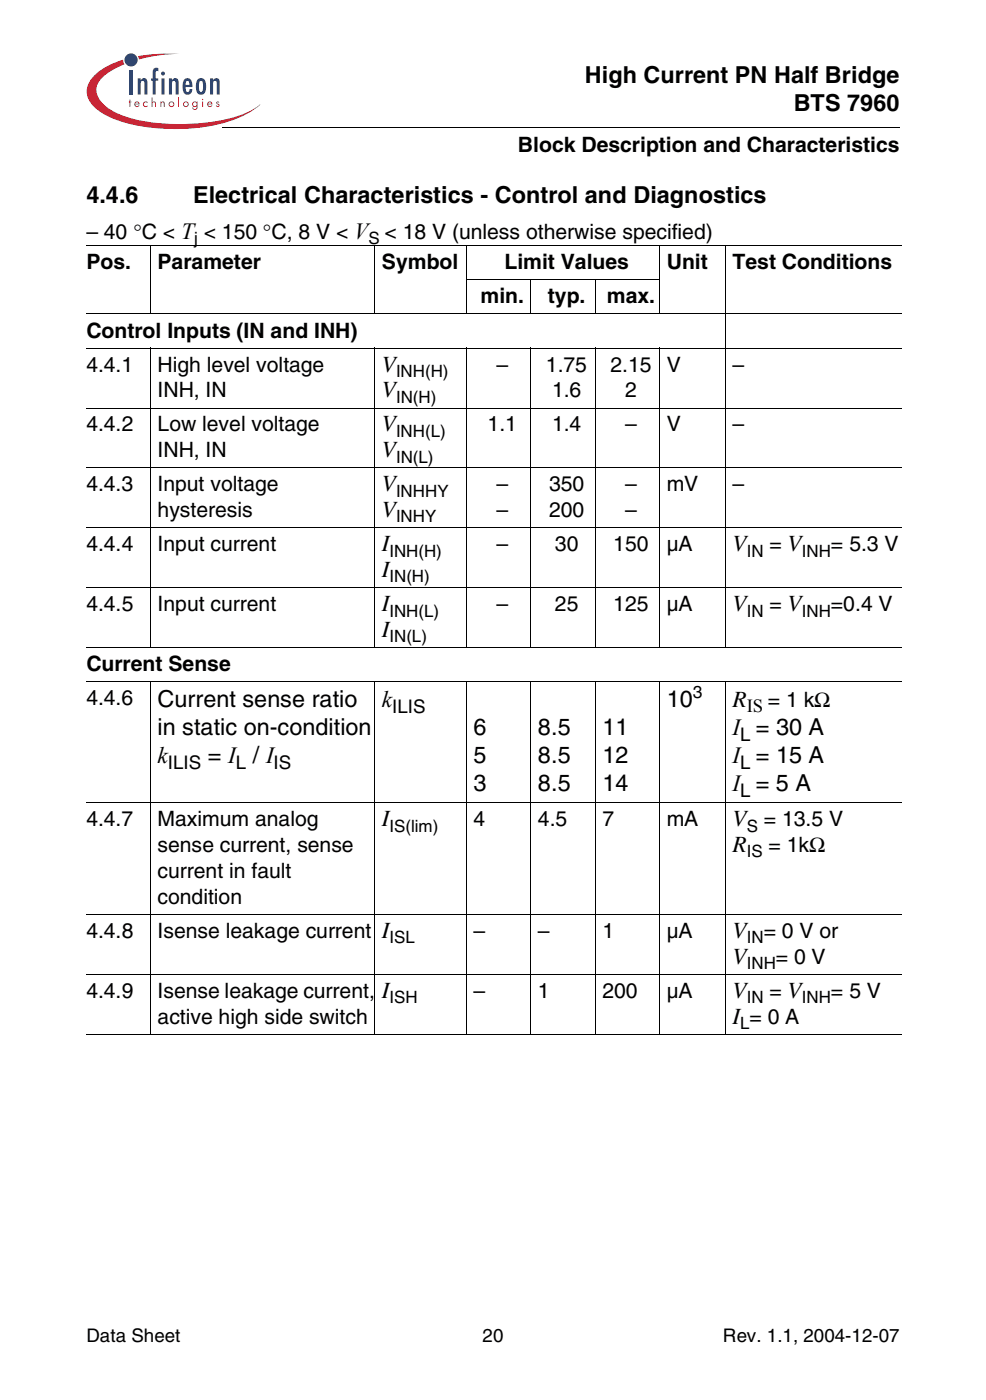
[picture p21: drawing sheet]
<svg xmlns="http://www.w3.org/2000/svg" width="207mm" height="294mm" viewBox="0 0 207 294" stroke-linecap="round" stroke-linejoin="round" font-family="sans-serif">
<defs><g id="words">
<g font-size="4.9">
<text x="122.8" y="17.4">High Current PN Half Bridge</text>
<text x="166.7" y="23.3">BTS 7960</text>
<text x="18.1" y="42.6">4.4.6</text>
<text x="40.5" y="42.6">Electrical Characteristics - Control and Diagnostics</text>
<text x="80.2" y="78.1">V</text>
<text x="80.2" y="83.5">V</text>
<text x="80.2" y="90.7">V</text>
<text x="80.2" y="96.1">V</text>
<text x="80.2" y="103.3">V</text>
<text x="80.2" y="108.7">V</text>
<text x="80.2" y="115.9">I</text>
<text x="153.8" y="115.9">V</text>
<text x="80.2" y="121.3">I</text>
<text x="80.2" y="128.5">I</text>
<text x="153.8" y="128.5">V</text>
<text x="80.2" y="133.9">I</text>
<text x="33.1" y="148.5">Current sense ratio</text>
<text x="80.2" y="148.5">k</text>
<text x="140" y="148.5">10</text>
<text x="153.8" y="148.5">R</text>
<text x="33.1" y="154.5">in static on-condition</text>
<text x="99.5" y="154.5">6</text>
<text x="113" y="154.5">8.5</text>
<text x="126.5" y="154.5">11</text>
<text x="153.8" y="154.4">I = 30 A</text>
<text x="33.1" y="160.4">k</text>
<text x="43.7" y="160.4">= I / I</text>
<text x="99.5" y="160.4">5</text>
<text x="113" y="160.4">8.5</text>
<text x="126.5" y="160.4">12</text>
<text x="153.8" y="160.3">I = 15 A</text>
<text x="99.5" y="166.3">3</text>
<text x="113" y="166.3">8.5</text>
<text x="126.5" y="166.3">14</text>
<text x="153.8" y="166.3">I = 5 A</text>
<text x="80.2" y="173.6">I</text>
<text x="153.8" y="173.6">V</text>
<text x="153.8" y="179.1">R</text>
<text x="80.2" y="197.1">I</text>
<text x="153.8" y="197.1">V</text>
<text x="153.8" y="202.6">V</text>
<text x="80.2" y="209.7">I</text>
<text x="153.8" y="209.7">V</text>
<text x="153.8" y="215.1">I = 0 A</text>
</g>
<g font-size="4.4">
<text x="108.8" y="31.9">Block Description and Characteristics</text>
<text x="18.1" y="50.2">– 40 °C &lt; T &lt; 150 °C, 8 V &lt; V &lt; 18 V (unless otherwise specified)</text>
<text x="18.1" y="56.6">Pos.</text>
<text x="33.1" y="56.6">Parameter</text>
<text x="80.2" y="56.6">Symbol</text>
<text x="106" y="56.6">Limit Values</text>
<text x="140" y="56.6">Unit</text>
<text x="153.8" y="56.6">Test Conditions</text>
<text x="100.9" y="63.7">min.</text>
<text x="115" y="63.7">typ.</text>
<text x="127.4" y="63.7">max.</text>
<text x="18.1" y="70.9">Control Inputs (IN and INH)</text>
<text x="18.1" y="78.1">4.4.1</text>
<text x="33.1" y="78.1">High level voltage</text>
<text x="33.1" y="83.5">INH, IN</text>
<text x="104.3" y="78.1">–</text>
<text x="114.7" y="78.1">1.75</text>
<text x="115.9" y="83.5">1.6</text>
<text x="128.2" y="78.1">2.15</text>
<text x="131.3" y="83.5">2</text>
<text x="140" y="78.1">V</text>
<text x="153.8" y="78.1">–</text>
<text x="18.1" y="90.7">4.4.2</text>
<text x="33.1" y="90.7">Low level voltage</text>
<text x="102.4" y="90.7">1.1</text>
<text x="115.9" y="90.7">1.4</text>
<text x="131.3" y="90.7">–</text>
<text x="140" y="90.7">V</text>
<text x="153.8" y="90.7">–</text>
<text x="33.1" y="96.1">INH, IN</text>
<text x="18.1" y="103.3">4.4.3</text>
<text x="33.1" y="103.3">Input voltage</text>
<text x="104.3" y="103.3">–</text>
<text x="115.3" y="103.3">350</text>
<text x="131.3" y="103.3">–</text>
<text x="140" y="103.3">mV</text>
<text x="153.8" y="103.3">–</text>
<text x="33.1" y="108.7">hysteresis</text>
<text x="104.3" y="108.7">–</text>
<text x="115.3" y="108.7">200</text>
<text x="131.3" y="108.7">–</text>
<text x="18.1" y="115.9">4.4.4</text>
<text x="33.1" y="115.9">Input current</text>
<text x="104.3" y="115.9">–</text>
<text x="116.5" y="115.9">30</text>
<text x="128.8" y="115.9">150</text>
<text x="140" y="115.9">µA</text>
<text x="161.6" y="115.9">= V</text>
<text x="174.5" y="115.9">= 5.3 V</text>
<text x="18.1" y="128.5">4.4.5</text>
<text x="33.1" y="128.5">Input current</text>
<text x="104.3" y="128.5">–</text>
<text x="116.5" y="128.5">25</text>
<text x="128.8" y="128.5">125</text>
<text x="140" y="128.5">µA</text>
<text x="161.6" y="128.5">= V</text>
<text x="174.5" y="128.5">=0.4 V</text>
<text x="18.1" y="141">Current Sense</text>
<text x="18.1" y="148.2">4.4.6</text>
<text x="161.3" y="148.5">= 1 kΩ</text>
<text x="18.1" y="173.6">4.4.7</text>
<text x="33.1" y="173.6">Maximum analog</text>
<text x="99.5" y="173.6">4</text>
<text x="113" y="173.6">4.5</text>
<text x="126.5" y="173.6">7</text>
<text x="140" y="173.6">mA</text>
<text x="160.4" y="173.6">= 13.5 V</text>
<text x="33.1" y="179.1">sense current, sense</text>
<text x="161.4" y="179.1">= 1kΩ</text>
<text x="33.1" y="184.5">current in fault</text>
<text x="33.1" y="189.9">condition</text>
<text x="18.1" y="197.1">4.4.8</text>
<text x="33.1" y="197.1">Isense leakage current</text>
<text x="99.5" y="197.1">–</text>
<text x="113" y="197.1">–</text>
<text x="126.5" y="197.1">1</text>
<text x="140" y="197.1">µA</text>
<text x="160.4" y="197.1">= 0 V or</text>
<text x="162.9" y="202.6">= 0 V</text>
<text x="18.1" y="209.7">4.4.9</text>
<text x="33.1" y="209.7">Isense leakage current,</text>
<text x="99.5" y="209.7">–</text>
<text x="113" y="209.7">1</text>
<text x="126.5" y="209.7">200</text>
<text x="140" y="209.7">µA</text>
<text x="161.6" y="209.7">= V</text>
<text x="174.5" y="209.7">= 5 V</text>
<text x="33.1" y="215.1">active high side switch</text>
</g>
<g font-size="3.9">
<text x="82.4" y="149.8">ILIS</text>
<text x="156.8" y="149.7">IS</text>
<text x="155.5" y="155.6">L</text>
<text x="35.2" y="161.7">ILIS</text>
<text x="49.6" y="161.7">L</text>
<text x="57.5" y="161.7">IS</text>
<text x="155.5" y="161.6">L</text>
<text x="155.5" y="167.5">L</text>
<text x="18.1" y="282.1">Data Sheet</text>
<text x="101.3" y="282.1">20</text>
<text x="151.8" y="282.1">Rev. 1.1, 2004-12-07</text>
</g>
<g font-size="3.6">
<text x="40.8" y="51.3">j</text>
<text x="77.4" y="51.3">S</text>
<text x="83.2" y="79.2">INH(H)</text>
<text x="83.2" y="84.6">IN(H)</text>
<text x="83.2" y="91.8">INH(L)</text>
<text x="83.2" y="97.2">IN(L)</text>
<text x="83.2" y="104.4">INHHY</text>
<text x="83.2" y="109.8">INHY</text>
<text x="81.8" y="117">INH(H)</text>
<text x="156.8" y="117">IN</text>
<text x="168.4" y="117">INH</text>
<text x="81.8" y="122.4">IN(H)</text>
<text x="81.8" y="129.6">INH(L)</text>
<text x="156.8" y="129.6">IN</text>
<text x="168.4" y="129.6">INH</text>
<text x="81.8" y="135">IN(L)</text>
<text x="145.5" y="146.7">3</text>
<text x="81.8" y="174.8">IS(lim)</text>
<text x="156.8" y="174.8">S</text>
<text x="156.8" y="180.2">IS</text>
<text x="81.8" y="198.2">ISL</text>
<text x="156.8" y="198.2">IN</text>
<text x="156.8" y="203.7">INH</text>
<text x="81.8" y="210.8">ISH</text>
<text x="156.8" y="210.8">IN</text>
<text x="168.4" y="210.8">INH</text>
<text x="155.5" y="216.3">L</text>
</g>
</g></defs>
<g fill="#c82434">
<path d="M27.2 20.9h.2v.4h.2v.2h-.2v1h-.2v-1h-.1z"/>
<path d="M30.2 21.5l.6-.2 .2 .1v.3a.42 .42 0 0 0-.6-.1 .42 .42 0 0 0 0 .6 .42 .42 0 0 0 .6-.1v.3a.6 .6 0 0 1-.8-.1 .6 .6 0 0 1 0-.8z"/>
<path d="M31.8 20.5h.2v1l.4-.2 .3 .3 .1 .9h-.2l-.1-.8-.2-.2-.3 .2v.8h-.2z"/>
<path d="M33.7 21.3h.2v.2l.3-.2 .2 .1 .2 1.1h-.2v-.8l-.2-.2-.3 .2v.8h-.2z"/>
<path d="M37.4 20.5h.2v2h-.2z"/>
<path d="M45.5 21.5a.34 .34 0 0 1 .6 0h-.5l.1 .2a.4 .4 0 0 1 .4 .4 .4 .4 0 0 1-.3 .4 .4 .4 0 0 1-.5-.3l.6 .1-.1-.3a.4 .4 0 0 1-.3-.5z"/>
<path d="M29 11.8a36.8 36.8 0 0 1 8.7-.5 31.9 31.9 0 0 0-8.5 1.2z"/>
<path d="M19.9 15.8a14.7 14.7 0 0 1 6-3.3l.2 1a9.9 9.9 0 0 0-5.7 4.4 4 4 0 0 0 1.7 4.3 20.8 20.8 0 0 0 11.3 3.7 40 40 0 0 0 18.7-2.3l2.5-1.7a19.5 19.5 0 0 1-10.2 4.6 41.7 41.7 0 0 1-20.1-1.4 10 10 0 0 1-5.7-4.2 4.3 4.3 0 0 1 1.3-5.1z"/>
<path d="M28.5 21.6l.3-.1 .3 .3h-.7zM28.4 21.5a.59 .59 0 0 0 0 .9 .59 .59 0 0 0 .9-.2l-.2-.1-.2 .2a.37 .37 0 0 1-.5-.4h.9a.55 .55 0 0 0-.3-.5 .55 .55 0 0 0-.6 .1z"/>
<path d="M35.6 21.9a.41 .41 0 0 1 .8 0 .41 .41 0 0 1-.8 0zM35.4 21.9a.6 .6 0 0 0 1.2 0 .6 .6 0 0 0-1.2 0z"/>
<path d="M38.6 21.9a.45 .45 0 0 1 .9 0 .45 .45 0 0 1-.9 0zM38.4 21.9a.6 .6 0 0 0 1.2 0 .6 .6 0 0 0-1.2 0z"/>
<path d="M40.5 21.9a.4 .4 0 0 1 .8 0 .4 .4 0 0 1-.8 0zM40.5 21.5a.57 .57 0 0 0 0 .8 .57 .57 0 0 0 .8 0 .44 .44 0 0 1-.1 .5 .44 .44 0 0 1-.5 .1l-.1-.3h-.2a.57 .57 0 0 0 .6 .5 .57 .57 0 0 0 .5-.7v-1.1h-.2v.2l-.4-.2z"/>
<path d="M42.5 21.3h.2v1.2h-.2zM42.4 20.9a.15 .15 0 0 1 .3 0 .15 .15 0 0 1-.3 0z"/>
<path d="M43.8 21.6l.3-.1 .3 .3h-.7zM43.7 21.5a.59 .59 0 0 0 0 .9 .59 .59 0 0 0 .9-.2l-.2-.1-.2 .2a.37 .37 0 0 1-.5-.4h.9a.55 .55 0 0 0-.3-.5 .55 .55 0 0 0-.6 .1z"/>
</g>
<g fill="#18469d">
<path d="M27.2 14.8h.7v5.1h-.7z"/>
<path d="M28.9 16.5h.7v.4a.78 .78 0 0 1 1-.4 .78 .78 0 0 1 .4 1v2.4h-.7v-2.6l-.4-.3a.58 .58 0 0 0-.3 .7v2.2h-.7z"/>
<path d="M32.2 14.5a.91 .91 0 0 1 1.1-.2v.7l-.3-.1-.3 .3v1.3h.5v.5h-.5v2.9h-.6v-2.9h-.4v-.5h.4v-1.5z"/>
<path d="M35.5 16.5h.6v.4a.78 .78 0 0 1 1.1-.4 .78 .78 0 0 1 .3 1v2.4h-.6v-2.6l-.4-.3a.58 .58 0 0 0-.4 .7v2.2h-.6z"/>
<path d="M44.1 16.5h.7v.4a.78 .78 0 0 1 1-.4 .78 .78 0 0 1 .4 1v2.4h-.7v-2.6l-.4-.3a.58 .58 0 0 0-.3 .7v2.2h-.7z"/>
<path d="M33.9 16.5h.7v3.4h-.7zM33.8 15.5a.45 .45 0 0 1 .9 0 .45 .45 0 0 1-.9 0z"/>
<path d="M39.1 17.1l.3-.1a.73 .73 0 0 1 .4 .8h-.8zM38.9 16.5a2.66 2.66 0 0 0 0 3.3 1.02 1.02 0 0 0 1.1-.1 1.02 1.02 0 0 0 .4-1h-.6l-.1 .6-.3 .1a.97 .97 0 0 1-.4-1.1l1.4-.1a1.54 1.54 0 0 0-1-1.8z"/>
<path d="M41.9 17.1l.3-.1a1.27 1.27 0 0 1 .4 1.5l-.1 .7-.3 .1a1.26 1.26 0 0 1-.4-1.4zM41.4 16.8l-.3 1.4a1.24 1.24 0 0 0 .3 1.3 1.24 1.24 0 0 0 1.3 .3 2.57 2.57 0 0 0 0-3.3l-.5-.1-.5 .1z"/>
<circle cx="27.5" cy="12.6" r="1.38"/>
</g>
<path d="M46.6 26.6l.1 .2z" fill="#000"/>
<path d="M46.7 26.7h142.3" fill="none" stroke="#000" stroke-width=".21"/>
<path d="M18.1 28.8h45.9v4.8h-45.9z" fill="#fff"/>
<g fill="none" stroke="#000" stroke-width=".21">
<path d="M18.1 51.7h171.3M31.6 51.6v14.5M78.7 51.6v14.5M97.9 58.8h40.7M98 51.6v14.5M111.5 58.7v7.4M125 58.7v7.4M138.5 51.6v14.5M152.3 51.6v84.6M18.1 66h171.3M18.1 73.1h171.3M31.6 73.1v63.1"/>
<path d="M78.7 73.1v63.1M98 73.1v63.1M111.5 73.1v63.1M125 73.1v63.1M138.5 73.1v63.1M18.1 85.8h171.3M18.1 98.3h171.3M18.1 110.9h171.3M18.1 123.5h171.3M18.1 136.1h171.3M18.1 143.3h171.3M31.6 143.2v74.3"/>
<path d="M78.7 143.2v74.3M98 143.2v74.3M111.5 143.2v74.3M125 143.2v74.3M138.5 143.2v74.3M152.3 143.2v74.3M18.1 168.7h171.3M18.1 192.2h171.3M18.1 204.8h171.3M18.1 217.4h171.3"/>
</g>
<use href="#words"/>
</svg>
